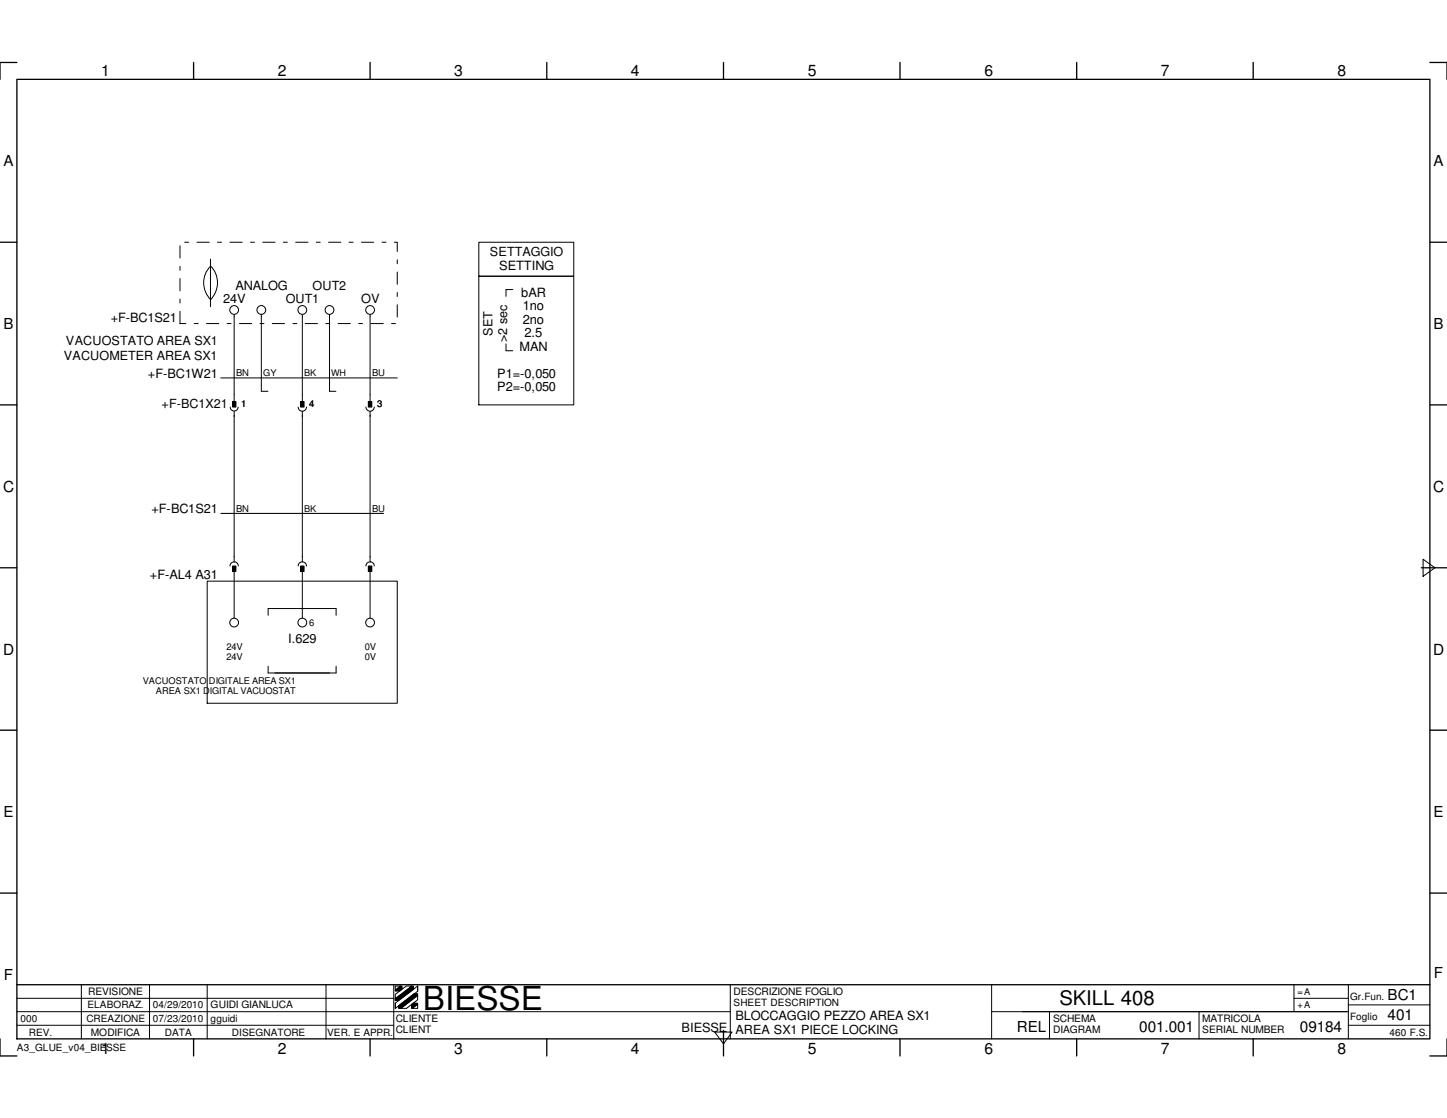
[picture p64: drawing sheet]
<svg xmlns="http://www.w3.org/2000/svg" width="279mm" height="216mm" viewBox="0 0 279 216" stroke-linecap="round" stroke-linejoin="round" font-family="sans-serif">
<defs><g id="words">
<text font-size="6.4" x="81.7" y="195.1">BIESSE</text>
<text font-size="3.9" x="204.6" y="194.1">SKILL 408</text>
<g font-size="3">
<text x="19.5" y="14.7">1</text>
<text x="53.6" y="14.7">2</text>
<text x="87.7" y="14.7">3</text>
<text x="121.8" y="14.7">4</text>
<text x="156" y="14.7">5</text>
<text x="190.1" y="14.7">6</text>
<text x="224.2" y="14.7">7</text>
<text x="258.2" y="14.7">8</text>
<text x=".6" y="95">C</text>
<text x="276.7" y="95">C</text>
<text x=".6" y="126.4">D</text>
<text x="276.7" y="126.4">D</text>
<text x="267.9" y="197">401</text>
<text x="19.5" y="203.5">1</text>
<text x="53.6" y="203.5">2</text>
<text x="87.7" y="203.5">3</text>
<text x="121.8" y="203.5">4</text>
<text x="156" y="203.5">5</text>
<text x="190.1" y="203.5">6</text>
<text x="220" y="199.3">001.001</text>
<text x="224.2" y="203.5">7</text>
<text x="251" y="199.3">09184</text>
<text x="258.2" y="203.5">8</text>
</g>
<g font-size="2.9">
<text x=".7" y="32.1">A</text>
<text x="276.8" y="32.1">A</text>
<text x=".7" y="63.5">B</text>
<text x="276.8" y="63.5">B</text>
<text x=".7" y="157.9">E</text>
<text x="276.8" y="157.9">E</text>
<text x=".8" y="189.2">F</text>
<text x="276.9" y="188.9">F</text>
<text x="267.9" y="193.1">BC1</text>
<text x="196.3" y="199.3">REL</text>
</g>
<g font-size="2.5">
<text x="96.4" y="52.2">SETTING</text>
<text x="43.1" y="58.5">24V</text>
<text x="45.5" y="56">ANALOG</text>
<text x="69.8" y="58.5">OV</text>
<text x="100.6" y="57.3">bAR</text>
<text x="101" y="59.9">1no</text>
<text x="21.4" y="62.1">+F-BC1S21</text>
<text x="101" y="62.5">2no</text>
<text x="101.3" y="65.1">2.5</text>
<text x="100.3" y="67.7">MAN</text>
<text x="28.6" y="73">+F-BC1W21</text>
<text x="96" y="73">P1=-0,050</text>
<text x="96" y="75.6">P2=-0,050</text>
<text x="29.3" y="99.1">+F-BC1S21</text>
<text x="29" y="111.9">+F-AL4 A31</text>
<text x="55.7" y="124.2">I.629</text>
<text x="142" y="197">BLOCCAGGIO PEZZO AREA SX1</text>
<text x="131.6" y="199.3">BIESSE</text>
</g>
<g font-size="2.4">
<text x="94.6" y="49.4">SETTAGGIO</text>
<text x="55.2" y="58.5">OUT1</text>
<text x="60.4" y="56">OUT2</text>
<text x="95.1" y="64.9" transform="rotate(-90 95.1 64.9)">SET</text>
<text x="12.3" y="69.5">VACUOMETER AREA SX1</text>
<text x="12.7" y="66.7">VACUOSTATO AREA SX1</text>
<text x="97.9" y="66.1" transform="rotate(-90 97.9 66.1)">&gt;2 sec</text>
<text x="31.2" y="78.9">+F-BC1X21</text>
<text x="142" y="199.8">AREA SX1 PIECE LOCKING</text>
</g>
<g font-size="2">
<text x="17" y="192.1">REVISIONE</text>
<text x="40.6" y="194.7">GUIDI GIANLUCA</text>
<text x="76.4" y="197.4">CLIENTE</text>
<text x="141.6" y="192.1">DESCRIZIONE FOGLIO</text>
<text x="203.3" y="197.4">SCHEMA</text>
<text x="232.2" y="197.4">MATRICOLA</text>
<text x="17.6" y="200">MODIFICA</text>
<text x="76.4" y="199.6">CLIENT</text>
<text x="203.3" y="199.6">DIAGRAM</text>
<text x="232.2" y="199.6">SERIAL NUMBER</text>
</g>
<g font-size="1.9">
<text x="3.9" y="197.4">000</text>
<text x="16.7" y="197.4">CREAZIONE</text>
<text x="16.9" y="194.7">ELABORAZ.</text>
<text x="29.5" y="194.7">04/29/2010</text>
<text x="29.5" y="197.4">07/23/2010</text>
<text x="40.6" y="197.4">gguidi</text>
<text x="141.6" y="194.4">SHEET DESCRIPTION</text>
<text x="260.7" y="197">Foglio</text>
<text x="260.7" y="193.1">Gr.Fun.</text>
<text x="3.3" y="202.9">A3_GLUE_v04_BIESSE</text>
<text x="5.6" y="200">REV.</text>
<text x="31.8" y="200">DATA</text>
<text x="44.8" y="200">DISEGNATORE</text>
<text x="63.2" y="200">VER. E APPR.</text>
<text x="268.3" y="200">460 F.S.</text>
</g>
<g font-size="1.8">
<text x="45.6" y="72.6">BN</text>
<text x="50.8" y="72.6">GY</text>
<text x="58.7" y="72.6">BK</text>
<text x="71.8" y="72.6">BU</text>
<text x="46.6" y="78.6">1</text>
<text x="59.7" y="78.6">4</text>
<text x="72.8" y="78.6">3</text>
<text x="45.6" y="98.8">BN</text>
<text x="58.7" y="98.8">BK</text>
<text x="71.8" y="98.8">BU</text>
<text x="43.7" y="125.5">24V</text>
<text x="59.7" y="120.9">6</text>
<text x="70.4" y="125.5">0V</text>
<text x="43.7" y="127.5">24V</text>
<text x="70.4" y="127.5">0V</text>
<text x="27.6" y="132">VACUOSTATO DIGITALE AREA SX1</text>
<text x="30.1" y="134">AREA SX1 DIGITAL VACUOSTAT</text>
<text x="250.5" y="192.1">=A</text>
<text x="250.5" y="194.7">+A</text>
</g>
<text font-size="1.7" x="63.9" y="72.6">WH</text>
</g></defs>
<g fill="none" stroke="#000" stroke-width=".25">
<path d="M3.3 15.3h272.8v185.3h-272.8zM3.3 12.1h-3.3v3.2M37.4 12.1v3.2M71.5 12.1v3.2M105.6 12.1v3.2M139.7 12.1v3.2M173.8 12.1v3.2M207.9 12.1v3.2M242 12.1v3.2M276.1 12.1h3.3v3.2M0 46.8h3.3M276.1 46.8h3.3"/>
<path d="M0 78.2h3.3M276.1 78.2h3.3M0 109.6h3.3M274.4 109.6h5M0 141h3.3M276.1 141h3.3M0 172.5h3.3M276.1 172.5h3.3M3.3 190.2h272.8M139.7 199v4.9M0 200.6v3.3h3.3M37.4 200.6v3.3"/>
<path d="M71.5 200.6v3.3M105.6 200.6v3.3M173.8 200.6v3.3M207.9 200.6v3.3M242 200.6v3.3M279.4 200.6v3.3h-3.3"/>
</g>
<g fill="none" stroke="#000" stroke-width=".19">
<path d="M40.6 51.4a4.7 4.7 0 0 1 0 6.5M40.6 50v9.2M40.7 51.4a4.5 4.5 0 0 0 0 6.5M92.5 46.8h18.3v6.5h-18.3zM92.5 53.3h18.3v24.9h-18.3zM99 55.9h-1.3v1.3M42.6 73h34.1M44.4 78.6a.76 .76 0 0 0 .8 .8 .76 .76 0 0 0 .8-.8M44.9 77.6h.7v1h-.7zM45.2 60.7v16.9M45.2 79.4v29.1M50.5 60.7v14.9h1.2"/>
<path d="M57.6 78.6a.8 .8 0 0 0 .8 .8 .8 .8 0 0 0 .8-.8M58 77.6h.7v1h-.7zM58.4 60.7v16.9M58.4 79.4v29.1M63.6 60.7v14.9h1.3M70.7 78.6a.8 .8 0 0 0 .8 .8 .8 .8 0 0 0 .8-.8M71.1 77.6h.7v1h-.7zM71.5 60.7v16.9M71.5 79.4v29.1M97.7 66.4v1.3h1.3M42.6 99.1h31.5M40 112.2h36.7v23.6h-36.7z"/>
<path d="M44.4 109.3a.8 .8 0 0 1 .8-.8 .8 .8 0 0 1 .8 .8M44.9 109.3h.7v1.1h-.7zM45.2 110.3v9.1M51.8 118.8v-1.3h13.1v1.3M57.6 109.3a.8 .8 0 0 1 .8-.8 .8 .8 0 0 1 .8 .8M58 109.3h.7v1.1h-.7zM58.4 110.3v9.1M70.7 109.3a.8 .8 0 0 1 .8-.8 .8 .8 0 0 1 .8 .8M71.1 109.3h.7v1.1h-.7zM71.5 110.3v9.1M274.8 108l2.3 1.6-2.3 1.7zM51.8 128.7v1.3h13.1v-1.3"/>
<path d="M3.3 195.4h137.7M3.3 198h72.7M3.3 192.8h72.7M15.7 190.2v10.4M28.9 190.2v10.4M40 190.2v10.4M62.9 190.2v10.4M76 190.2v10.4M76.3 192.9l3.2-2.5h.3v.7l-2.8 2.1h-.7zM76.3 191.2l1-.8h.3v.6l-.4 .4h-.9zM76.3 193.7l4.3-3.3v1l-4.3 3.3zM76.3 192l2.1-1.6h1.1l-3.2 2.5z"/>
<path d="M76.3 190.4h1l-1 .8zM76.3 192.9v.4M76.3 193.7v1M77 194.2l3-2.3h.6v.3l-3.2 2.5h-.4zM77.4 194.7l3.2-2.5v.9l-2.1 1.6zM79.5 194l.3-.3h.8v.2l-1 .8h-.1zM79.6 194.7l1-.8v.8zM80.6 190.4v1M138 199.3h3.4l-1.7 2.3zM141 190.2v10.4M191.5 195.4h68.8M191.5 190.2v10.4"/>
<path d="M202.6 195.4v5.2M231.5 195.4v5.2M249.9 192.8h10.4M249.9 190.2v5.2M260.3 190.2v10.4M260.3 198h15.8M260.3 194.1h15.8"/>
<circle cx="45.2" cy="59.9" r=".85"/>
<circle cx="50.5" cy="59.9" r=".85"/>
<circle cx="58.4" cy="59.9" r=".85"/>
<circle cx="63.6" cy="59.9" r=".85"/>
<circle cx="71.5" cy="59.9" r=".85"/>
<circle cx="45.2" cy="120.2" r=".85"/>
<circle cx="58.4" cy="120.2" r=".85"/>
<circle cx="71.5" cy="120.2" r=".85"/>
</g>
<g fill="#000">
<path d="M44.9 77.6h.7v1h-.7z" fill-rule="evenodd"/>
<path d="M58 77.6h.7v1h-.7z" fill-rule="evenodd"/>
<path d="M71.1 77.6h.7v1h-.7z" fill-rule="evenodd"/>
<path d="M44.9 109.3h.7v1.1h-.7z" fill-rule="evenodd"/>
<path d="M58 109.3h.7v1.1h-.7z" fill-rule="evenodd"/>
<path d="M71.1 109.3h.7v1.1h-.7z" fill-rule="evenodd"/>
<path d="M76.3 191.2l1-.8h.3v.6l-.4 .4h-.9z" fill-rule="evenodd"/>
<path d="M77 194.2l3-2.3h.6v.3l-3.2 2.5h-.4z" fill-rule="evenodd"/>
<path d="M76.3 192.9l3.2-2.5h.3v.7l-2.8 2.1h-.7z" fill-rule="evenodd"/>
<path d="M79.5 194l.3-.3h.8v.2l-1 .8h-.1z" fill-rule="evenodd"/>
</g>
<path d="M34.8 62.5v-15.7h41.9v15.7h-41.9" fill="none" stroke="#000" stroke-width=".19" stroke-dasharray="2.4 1.6 .8 1.6"/>
<use href="#words"/>
</svg>
